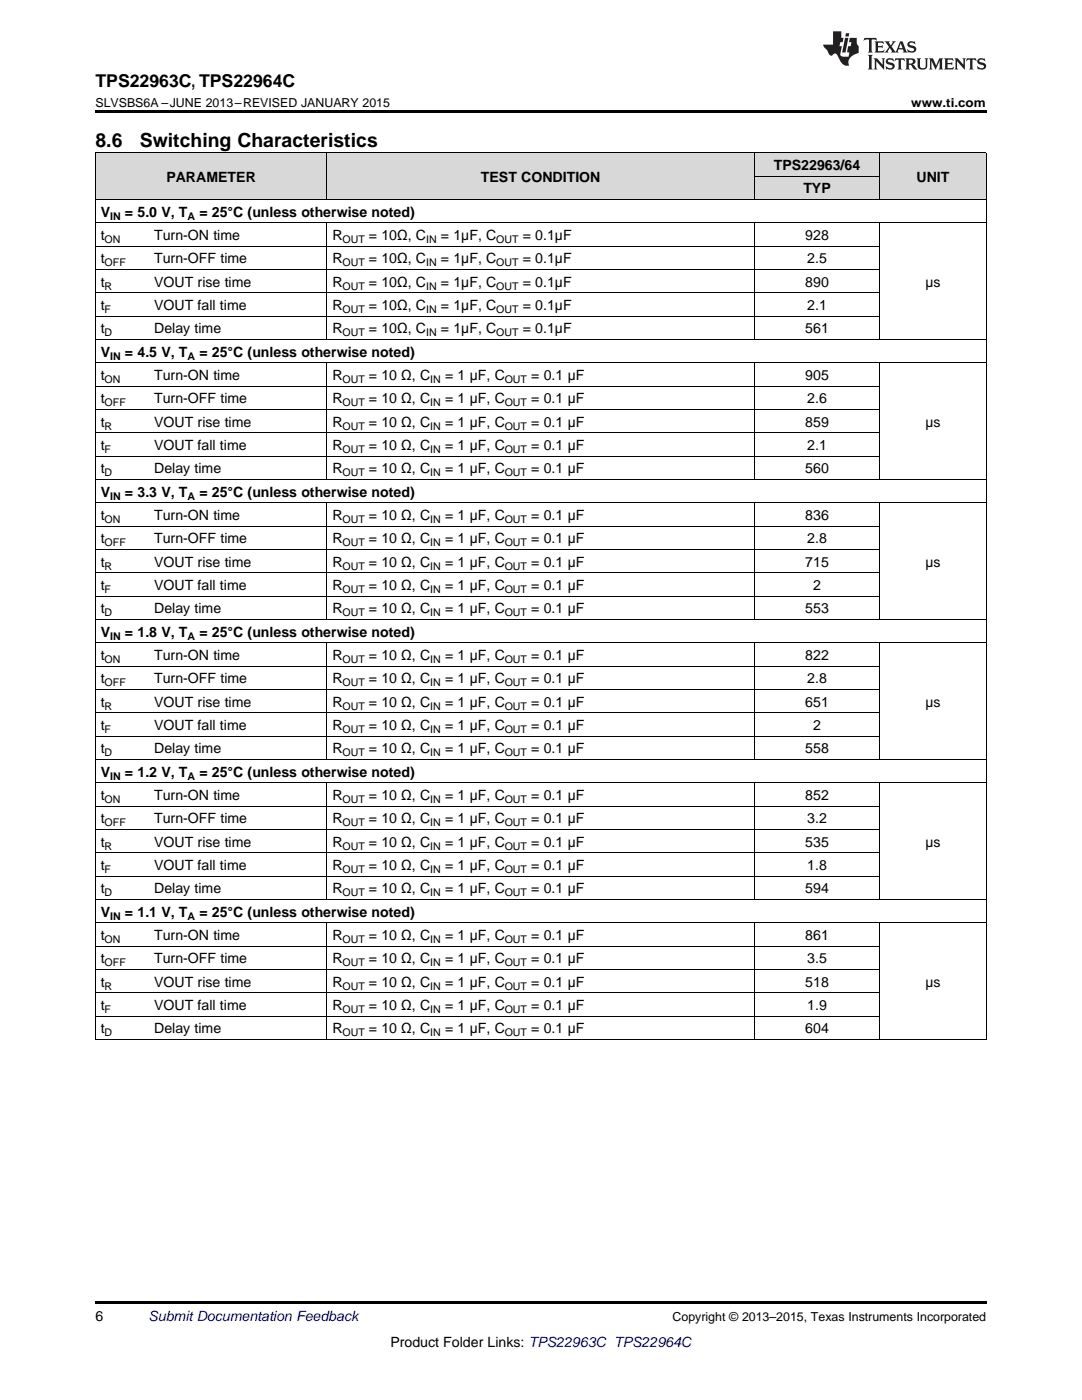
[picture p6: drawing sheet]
<svg xmlns="http://www.w3.org/2000/svg" width="216mm" height="279mm" viewBox="0 0 216 279" stroke-linecap="round" stroke-linejoin="round" font-family="sans-serif">
<defs><g id="words">
<g font-size="3.9">
<text x="19" y="29.3">8.6</text>
<text x="27.9" y="29.3">Switching Characteristics</text>
</g>
<text font-size="3.5" x="19" y="17.3">TPS22963C, TPS22964C</text>
<g font-size="2.8">
<text x="154.4" y="33.9">TPS22963/64</text>
<text x="33.2" y="36.3">PARAMETER</text>
<text x="96" y="36.3">TEST CONDITION</text>
<text x="160.3" y="38.6">TYP</text>
<text x="182.9" y="36.3">UNIT</text>
<text x="20.1" y="43.3">V</text>
<text x="20.1" y="47.9">t</text>
<text x="24.9" y="43.3">= 5.0 V, T</text>
<text x="30.8" y="47.9">Turn-ON time</text>
<text x="39.8" y="43.3">= 25°C (unless otherwise noted)</text>
<text x="66.3" y="47.9">R</text>
<text x="73.6" y="47.9">= 10Ω, C</text>
<text x="88" y="47.9">= 1µF, C</text>
<text x="104.3" y="47.9">= 0.1µF</text>
<text x="160.7" y="47.9">928</text>
<text x="20.1" y="52.6">t</text>
<text x="30.8" y="52.6">Turn-OFF time</text>
<text x="66.3" y="52.6">R</text>
<text x="73.6" y="52.6">= 10Ω, C</text>
<text x="88" y="52.6">= 1µF, C</text>
<text x="104.3" y="52.6">= 0.1µF</text>
<text x="161.1" y="52.6">2.5</text>
<text x="20.1" y="57.2">t</text>
<text x="30.8" y="57.2">VOUT rise time</text>
<text x="66.3" y="57.2">R</text>
<text x="73.6" y="57.2">= 10Ω, C</text>
<text x="88" y="57.2">= 1µF, C</text>
<text x="104.3" y="57.2">= 0.1µF</text>
<text x="160.7" y="57.2">890</text>
<text x="184.6" y="57.2">µs</text>
<text x="20.1" y="61.9">t</text>
<text x="30.8" y="61.9">VOUT fall time</text>
<text x="66.3" y="61.9">R</text>
<text x="73.6" y="61.9">= 10Ω, C</text>
<text x="88" y="61.9">= 1µF, C</text>
<text x="104.3" y="61.9">= 0.1µF</text>
<text x="161.1" y="61.9">2.1</text>
<text x="20.1" y="66.5">t</text>
<text x="20.1" y="71.2">V</text>
<text x="24.9" y="71.2">= 4.5 V, T</text>
<text x="30.8" y="66.5">Delay time</text>
<text x="39.8" y="71.2">= 25°C (unless otherwise noted)</text>
<text x="66.3" y="66.5">R</text>
<text x="73.6" y="66.5">= 10Ω, C</text>
<text x="88" y="66.5">= 1µF, C</text>
<text x="104.3" y="66.5">= 0.1µF</text>
<text x="160.7" y="66.5">561</text>
<text x="20.1" y="75.8">t</text>
<text x="30.8" y="75.8">Turn-ON time</text>
<text x="66.3" y="75.8">R</text>
<text x="73.6" y="75.8">= 10 Ω, C</text>
<text x="88.8" y="75.8">= 1 µF, C</text>
<text x="106" y="75.8">= 0.1 µF</text>
<text x="160.7" y="75.8">905</text>
<text x="20.1" y="80.5">t</text>
<text x="30.8" y="80.5">Turn-OFF time</text>
<text x="66.3" y="80.5">R</text>
<text x="73.6" y="80.5">= 10 Ω, C</text>
<text x="88.8" y="80.5">= 1 µF, C</text>
<text x="106" y="80.5">= 0.1 µF</text>
<text x="161.1" y="80.5">2.6</text>
<text x="20.1" y="85.2">t</text>
<text x="20.1" y="89.8">t</text>
<text x="30.8" y="85.2">VOUT rise time</text>
<text x="30.8" y="89.8">VOUT fall time</text>
<text x="66.3" y="85.2">R</text>
<text x="66.3" y="89.8">R</text>
<text x="73.6" y="85.2">= 10 Ω, C</text>
<text x="73.6" y="89.8">= 10 Ω, C</text>
<text x="88.8" y="85.2">= 1 µF, C</text>
<text x="88.8" y="89.8">= 1 µF, C</text>
<text x="106" y="85.2">= 0.1 µF</text>
<text x="106" y="89.8">= 0.1 µF</text>
<text x="160.7" y="85.2">859</text>
<text x="161.1" y="89.8">2.1</text>
<text x="184.6" y="85.2">µs</text>
<text x="20.1" y="94.5">t</text>
<text x="30.8" y="94.5">Delay time</text>
<text x="66.3" y="94.5">R</text>
<text x="73.6" y="94.5">= 10 Ω, C</text>
<text x="88.8" y="94.5">= 1 µF, C</text>
<text x="106" y="94.5">= 0.1 µF</text>
<text x="160.7" y="94.5">560</text>
<text x="20.1" y="99.1">V</text>
<text x="24.9" y="99.1">= 3.3 V, T</text>
<text x="39.8" y="99.1">= 25°C (unless otherwise noted)</text>
<text x="20.1" y="103.8">t</text>
<text x="30.8" y="103.8">Turn-ON time</text>
<text x="66.3" y="103.8">R</text>
<text x="73.6" y="103.8">= 10 Ω, C</text>
<text x="88.8" y="103.8">= 1 µF, C</text>
<text x="106" y="103.8">= 0.1 µF</text>
<text x="160.7" y="103.8">836</text>
<text x="20.1" y="108.4">t</text>
<text x="20.1" y="113.1">t</text>
<text x="30.8" y="108.4">Turn-OFF time</text>
<text x="30.8" y="113.1">VOUT rise time</text>
<text x="66.3" y="108.4">R</text>
<text x="66.3" y="113.1">R</text>
<text x="73.6" y="108.4">= 10 Ω, C</text>
<text x="73.6" y="113.1">= 10 Ω, C</text>
<text x="88.8" y="108.4">= 1 µF, C</text>
<text x="88.8" y="113.1">= 1 µF, C</text>
<text x="106" y="108.4">= 0.1 µF</text>
<text x="106" y="113.1">= 0.1 µF</text>
<text x="160.7" y="113.1">715</text>
<text x="161.1" y="108.4">2.8</text>
<text x="184.6" y="113.1">µs</text>
<text x="20.1" y="117.8">t</text>
<text x="30.8" y="117.8">VOUT fall time</text>
<text x="66.3" y="117.8">R</text>
<text x="73.6" y="117.8">= 10 Ω, C</text>
<text x="88.8" y="117.8">= 1 µF, C</text>
<text x="106" y="117.8">= 0.1 µF</text>
<text x="162.2" y="117.8">2</text>
<text x="20.1" y="122.4">t</text>
<text x="30.8" y="122.4">Delay time</text>
<text x="66.3" y="122.4">R</text>
<text x="73.6" y="122.4">= 10 Ω, C</text>
<text x="88.8" y="122.4">= 1 µF, C</text>
<text x="106" y="122.4">= 0.1 µF</text>
<text x="160.7" y="122.4">553</text>
<text x="20.1" y="127.1">V</text>
<text x="20.1" y="131.7">t</text>
<text x="24.9" y="127.1">= 1.8 V, T</text>
<text x="30.8" y="131.7">Turn-ON time</text>
<text x="39.8" y="127.1">= 25°C (unless otherwise noted)</text>
<text x="66.3" y="131.7">R</text>
<text x="73.6" y="131.7">= 10 Ω, C</text>
<text x="88.8" y="131.7">= 1 µF, C</text>
<text x="106" y="131.7">= 0.1 µF</text>
<text x="160.7" y="131.7">822</text>
<text x="20.1" y="136.4">t</text>
<text x="30.8" y="136.4">Turn-OFF time</text>
<text x="66.3" y="136.4">R</text>
<text x="73.6" y="136.4">= 10 Ω, C</text>
<text x="88.8" y="136.4">= 1 µF, C</text>
<text x="106" y="136.4">= 0.1 µF</text>
<text x="161.1" y="136.4">2.8</text>
<text x="20.1" y="141">t</text>
<text x="30.8" y="141">VOUT rise time</text>
<text x="66.3" y="141">R</text>
<text x="73.6" y="141">= 10 Ω, C</text>
<text x="88.8" y="141">= 1 µF, C</text>
<text x="106" y="141">= 0.1 µF</text>
<text x="160.7" y="141">651</text>
<text x="184.6" y="141">µs</text>
<text x="20.1" y="145.7">t</text>
<text x="30.8" y="145.7">VOUT fall time</text>
<text x="66.3" y="145.7">R</text>
<text x="73.6" y="145.7">= 10 Ω, C</text>
<text x="88.8" y="145.7">= 1 µF, C</text>
<text x="106" y="145.7">= 0.1 µF</text>
<text x="162.2" y="145.7">2</text>
<text x="20.1" y="150.4">t</text>
<text x="20.1" y="155">V</text>
<text x="24.9" y="155">= 1.2 V, T</text>
<text x="30.8" y="150.4">Delay time</text>
<text x="39.8" y="155">= 25°C (unless otherwise noted)</text>
<text x="66.3" y="150.4">R</text>
<text x="73.6" y="150.4">= 10 Ω, C</text>
<text x="88.8" y="150.4">= 1 µF, C</text>
<text x="106" y="150.4">= 0.1 µF</text>
<text x="160.7" y="150.4">558</text>
<text x="20.1" y="159.7">t</text>
<text x="30.8" y="159.7">Turn-ON time</text>
<text x="66.3" y="159.7">R</text>
<text x="73.6" y="159.7">= 10 Ω, C</text>
<text x="88.8" y="159.7">= 1 µF, C</text>
<text x="106" y="159.7">= 0.1 µF</text>
<text x="160.7" y="159.7">852</text>
<text x="20.1" y="164.3">t</text>
<text x="30.8" y="164.3">Turn-OFF time</text>
<text x="66.3" y="164.3">R</text>
<text x="73.6" y="164.3">= 10 Ω, C</text>
<text x="88.8" y="164.3">= 1 µF, C</text>
<text x="106" y="164.3">= 0.1 µF</text>
<text x="161.1" y="164.3">3.2</text>
<text x="20.1" y="169">t</text>
<text x="20.1" y="173.6">t</text>
<text x="30.8" y="169">VOUT rise time</text>
<text x="30.8" y="173.6">VOUT fall time</text>
<text x="66.3" y="169">R</text>
<text x="66.3" y="173.6">R</text>
<text x="73.6" y="169">= 10 Ω, C</text>
<text x="73.6" y="173.6">= 10 Ω, C</text>
<text x="88.8" y="169">= 1 µF, C</text>
<text x="88.8" y="173.6">= 1 µF, C</text>
<text x="106" y="169">= 0.1 µF</text>
<text x="106" y="173.6">= 0.1 µF</text>
<text x="160.7" y="169">535</text>
<text x="161.1" y="173.6">1.8</text>
<text x="184.6" y="169">µs</text>
<text x="20.1" y="178.3">t</text>
<text x="30.8" y="178.3">Delay time</text>
<text x="66.3" y="178.3">R</text>
<text x="73.6" y="178.3">= 10 Ω, C</text>
<text x="88.8" y="178.3">= 1 µF, C</text>
<text x="106" y="178.3">= 0.1 µF</text>
<text x="160.7" y="178.3">594</text>
<text x="20.1" y="183">V</text>
<text x="24.9" y="183">= 1.1 V, T</text>
<text x="39.8" y="183">= 25°C (unless otherwise noted)</text>
<text x="20.1" y="187.6">t</text>
<text x="30.8" y="187.6">Turn-ON time</text>
<text x="66.3" y="187.6">R</text>
<text x="73.6" y="187.6">= 10 Ω, C</text>
<text x="88.8" y="187.6">= 1 µF, C</text>
<text x="106" y="187.6">= 0.1 µF</text>
<text x="160.7" y="187.6">861</text>
<text x="20.1" y="192.3">t</text>
<text x="20.1" y="196.9">t</text>
<text x="30.8" y="192.3">Turn-OFF time</text>
<text x="30.8" y="196.9">VOUT rise time</text>
<text x="66.3" y="192.3">R</text>
<text x="66.3" y="196.9">R</text>
<text x="73.6" y="192.3">= 10 Ω, C</text>
<text x="73.6" y="196.9">= 10 Ω, C</text>
<text x="88.8" y="192.3">= 1 µF, C</text>
<text x="88.8" y="196.9">= 1 µF, C</text>
<text x="106" y="192.3">= 0.1 µF</text>
<text x="106" y="196.9">= 0.1 µF</text>
<text x="160.7" y="196.9">518</text>
<text x="161.1" y="192.3">3.5</text>
<text x="184.6" y="196.9">µs</text>
<text x="20.1" y="201.6">t</text>
<text x="30.8" y="201.6">VOUT fall time</text>
<text x="66.3" y="201.6">R</text>
<text x="73.6" y="201.6">= 10 Ω, C</text>
<text x="88.8" y="201.6">= 1 µF, C</text>
<text x="106" y="201.6">= 0.1 µF</text>
<text x="161.1" y="201.6">1.9</text>
<text x="20.1" y="206.2">t</text>
<text x="30.8" y="206.2">Delay time</text>
<text x="66.3" y="206.2">R</text>
<text x="73.6" y="206.2">= 10 Ω, C</text>
<text x="88.8" y="206.2">= 1 µF, C</text>
<text x="106" y="206.2">= 0.1 µF</text>
<text x="160.7" y="206.2">604</text>
<text x="19" y="263.6">6</text>
<text x="77.9" y="268.9">Product Folder Links: TPS22963C TPS22964C</text>
</g>
<text font-size="2.8" fill="#0000c8" x="29.6" y="263.6">Submit Documentation Feedback</text>
<g font-size="2.5">
<text x="19" y="21.4">SLVSBS6A –JUNE 2013–REVISED JANUARY 2015</text>
<text x="181.8" y="21.4">www.ti.com</text>
<text x="134.2" y="263.6">Copyright © 2013–2015, Texas Instruments Incorporated</text>
</g>
<g font-size="2.1">
<text x="22" y="43.8">IN</text>
<text x="37.4" y="43.8">A</text>
<text x="20.9" y="48.5">ON</text>
<text x="20.9" y="53.1">OFF</text>
<text x="68.3" y="48.5">OUT</text>
<text x="68.3" y="53.1">OUT</text>
<text x="85" y="48.5">IN</text>
<text x="85" y="53.1">IN</text>
<text x="99" y="48.5">OUT</text>
<text x="99" y="53.1">OUT</text>
<text x="20.9" y="57.8">R</text>
<text x="68.3" y="57.8">OUT</text>
<text x="85" y="57.8">IN</text>
<text x="99" y="57.8">OUT</text>
<text x="20.9" y="62.4">F</text>
<text x="68.3" y="62.4">OUT</text>
<text x="85" y="62.4">IN</text>
<text x="99" y="62.4">OUT</text>
<text x="20.9" y="67.1">D</text>
<text x="22" y="71.8">IN</text>
<text x="37.4" y="71.8">A</text>
<text x="68.3" y="67.1">OUT</text>
<text x="85" y="67.1">IN</text>
<text x="99" y="67.1">OUT</text>
<text x="20.9" y="76.4">ON</text>
<text x="68.3" y="76.4">OUT</text>
<text x="85.9" y="76.4">IN</text>
<text x="100.7" y="76.4">OUT</text>
<text x="20.9" y="81.1">OFF</text>
<text x="68.3" y="81.1">OUT</text>
<text x="85.9" y="81.1">IN</text>
<text x="100.7" y="81.1">OUT</text>
<text x="20.9" y="85.7">R</text>
<text x="68.3" y="85.7">OUT</text>
<text x="85.9" y="85.7">IN</text>
<text x="100.7" y="85.7">OUT</text>
<text x="20.9" y="90.4">F</text>
<text x="20.9" y="95">D</text>
<text x="68.3" y="90.4">OUT</text>
<text x="68.3" y="95">OUT</text>
<text x="85.9" y="90.4">IN</text>
<text x="85.9" y="95">IN</text>
<text x="100.7" y="90.4">OUT</text>
<text x="100.7" y="95">OUT</text>
<text x="22" y="99.7">IN</text>
<text x="37.4" y="99.7">A</text>
<text x="20.9" y="104.4">ON</text>
<text x="68.3" y="104.4">OUT</text>
<text x="85.9" y="104.4">IN</text>
<text x="100.7" y="104.4">OUT</text>
<text x="20.9" y="109">OFF</text>
<text x="20.9" y="113.7">R</text>
<text x="68.3" y="109">OUT</text>
<text x="68.3" y="113.7">OUT</text>
<text x="85.9" y="109">IN</text>
<text x="85.9" y="113.7">IN</text>
<text x="100.7" y="109">OUT</text>
<text x="100.7" y="113.7">OUT</text>
<text x="20.9" y="118.3">F</text>
<text x="68.3" y="118.3">OUT</text>
<text x="85.9" y="118.3">IN</text>
<text x="100.7" y="118.3">OUT</text>
<text x="20.9" y="123">D</text>
<text x="68.3" y="123">OUT</text>
<text x="85.9" y="123">IN</text>
<text x="100.7" y="123">OUT</text>
<text x="22" y="127.6">IN</text>
<text x="37.4" y="127.6">A</text>
<text x="20.9" y="132.3">ON</text>
<text x="20.9" y="136.9">OFF</text>
<text x="68.3" y="132.3">OUT</text>
<text x="68.3" y="136.9">OUT</text>
<text x="85.9" y="132.3">IN</text>
<text x="85.9" y="136.9">IN</text>
<text x="100.7" y="132.3">OUT</text>
<text x="100.7" y="136.9">OUT</text>
<text x="20.9" y="141.6">R</text>
<text x="68.3" y="141.6">OUT</text>
<text x="85.9" y="141.6">IN</text>
<text x="100.7" y="141.6">OUT</text>
<text x="20.9" y="146.3">F</text>
<text x="68.3" y="146.3">OUT</text>
<text x="85.9" y="146.3">IN</text>
<text x="100.7" y="146.3">OUT</text>
<text x="20.9" y="150.9">D</text>
<text x="22" y="155.6">IN</text>
<text x="37.4" y="155.6">A</text>
<text x="68.3" y="150.9">OUT</text>
<text x="85.9" y="150.9">IN</text>
<text x="100.7" y="150.9">OUT</text>
<text x="20.9" y="160.2">ON</text>
<text x="68.3" y="160.2">OUT</text>
<text x="85.9" y="160.2">IN</text>
<text x="100.7" y="160.2">OUT</text>
<text x="20.9" y="164.9">OFF</text>
<text x="68.3" y="164.9">OUT</text>
<text x="85.9" y="164.9">IN</text>
<text x="100.7" y="164.9">OUT</text>
<text x="20.9" y="169.5">R</text>
<text x="68.3" y="169.5">OUT</text>
<text x="85.9" y="169.5">IN</text>
<text x="100.7" y="169.5">OUT</text>
<text x="20.9" y="174.2">F</text>
<text x="20.9" y="178.9">D</text>
<text x="68.3" y="174.2">OUT</text>
<text x="68.3" y="178.9">OUT</text>
<text x="85.9" y="174.2">IN</text>
<text x="85.9" y="178.9">IN</text>
<text x="100.7" y="174.2">OUT</text>
<text x="100.7" y="178.9">OUT</text>
<text x="22" y="183.5">IN</text>
<text x="37.4" y="183.5">A</text>
<text x="20.9" y="188.2">ON</text>
<text x="68.3" y="188.2">OUT</text>
<text x="85.9" y="188.2">IN</text>
<text x="100.7" y="188.2">OUT</text>
<text x="20.9" y="192.8">OFF</text>
<text x="20.9" y="197.5">R</text>
<text x="68.3" y="192.8">OUT</text>
<text x="68.3" y="197.5">OUT</text>
<text x="85.9" y="192.8">IN</text>
<text x="85.9" y="197.5">IN</text>
<text x="100.7" y="192.8">OUT</text>
<text x="100.7" y="197.5">OUT</text>
<text x="20.9" y="202.1">F</text>
<text x="68.3" y="202.1">OUT</text>
<text x="85.9" y="202.1">IN</text>
<text x="100.7" y="202.1">OUT</text>
<text x="20.9" y="206.8">D</text>
<text x="68.3" y="206.8">OUT</text>
<text x="85.9" y="206.8">IN</text>
<text x="100.7" y="206.8">OUT</text>
</g>
</g></defs>
<g fill="#d8d8d8">
<path d="M19 30.6h10.7v9.3h-10.7z"/>
<path d="M29.7 30.6h35.6v9.3h-35.6z"/>
<path d="M65.3 30.6h85.3v9.3h-85.3z"/>
<path d="M150.6 35.2h24.9v4.7h-24.9z"/>
<path d="M175.5 30.6h21.3v9.3h-21.3z"/>
<path d="M150.6 30.6h24.9v4.6h-24.9z"/>
</g>
<path d="M19 22h177.8v.5h-177.8zM19 207.5h.2zM65.2 207.5h.1zM150.5 207.5h.1zM175.4 207.5h.1zM196.7 207.5h.1zM19 259.7h177.8v.5h-177.8z" fill="#000"/>
<g fill="none" stroke="#000" stroke-width=".2">
<path d="M19 39.8h177.8M19 30.5h177.8M19.1 30.5v177M65.2 30.5v9.4M150.5 30.5v9.4M150.6 35.2h24.9M175.5 30.5v9.4M196.8 30.5v177M19 58.4h156.5M19 53.8h156.5M19 49.1h156.5M19 44.5h177.8"/>
<path d="M65.2 44.5v23.3M150.5 44.5v23.3M175.5 44.5v23.3M19 77.1h156.5M19 72.4h177.8M19 67.8h177.8M19 63.1h156.5M65.2 72.4v23.3M150.5 72.4v23.3M175.5 72.4v23.3M19 95.7h177.8M19 91h156.5"/>
<path d="M19 86.4h156.5M19 81.7h156.5M19 119h156.5M19 114.3h156.5M19 109.7h156.5M19 105h156.5M19 100.3h177.8M65.2 100.4v23.3M150.5 100.4v23.3M175.5 100.4v23.3M19 137.6h156.5M19 132.9h156.5"/>
<path d="M19 128.3h177.8M19 123.6h177.8M65.2 128.3v23.3M150.5 128.3v23.3M175.5 128.3v23.3M19 156.2h177.8M19 151.6h177.8M19 146.9h156.5M19 142.3h156.5M65.2 156.2v23.4M150.5 156.2v23.4M175.5 156.2v23.4"/>
<path d="M19 179.5h177.8M19 174.9h156.5M19 170.2h156.5M19 165.5h156.5M19 160.9h156.5M19 198.1h156.5M19 193.5h156.5M19 188.8h156.5M19 184.2h177.8M65.2 184.2v23.3M150.5 184.2v23.3M175.5 184.2v23.3"/>
<path d="M19 207.5h177.8M19 202.8h156.5"/>
</g>
<g fill="#231f20">
<path d="M172.5 7.6l-.1 .5 .4-.2h.6v.1v2.1l-.2 .4h.9l-.2-.4v-2.1l.1-.1h.5l.5 .2-.2-.5zM174.5 8.3l.2 .3v1.5l-.2 .4h1.8l.2-.6a1.04 1.04 0 0 1-1.3 .2v-.7h.6l.3 .2v-.6l-.3 .2h-.6v-.6l.8-.1 .4 .3-.2-.5zM176.5 8.3l.9 1.1-.9 1.1h.8l-.2-.2 .4-.7 .5 .7-.2 .2h1.5l-.2-.2 .2-.4h.9l.1 .4-.2 .2h1l-.3-.3-.7-1.9h-.5l-.9 2-.8-1 .9-1h-.8l.1 .3-.4 .5-.3-.6 .1-.2zM179.7 8.6l.4 1h-.7zM181.3 8.4a.63 .63 0 0 0-.2 .7 .63 .63 0 0 0 .6 .4l.6 .2 .1 .2a.75 .75 0 0 1-.7 .4 .75 .75 0 0 1-.6-.5l.1 .7 .1-.1a1.11 1.11 0 0 0 1.5-.6 1.13 1.13 0 0 0-1.2-.8l-.1-.4a1.04 1.04 0 0 1 1.2 .2l-.2-.5-.2 .1-.4-.2zM173.2 10.9l.2 .4v2.2l-.2 .4h1l-.3-.4v-2.2l.3-.4zM174.3 11.6l.3 .4v1.5l-.3 .4h.8l-.2-.4v-1.3l1.5 1.7v-1.9l.2-.4h-.7l.2 .4v.9l-1.1-1.3zM177 11.8a.62 .62 0 0 0-.2 .7 .62 .62 0 0 0 .6 .4l.6 .1 .1 .3a.76 .76 0 0 1-.7 .3 .76 .76 0 0 1-.7-.4l.2 .7 .1-.1a1.11 1.11 0 0 0 1.5-.6 1.13 1.13 0 0 0-1.2-.8l-.1-.4a1.04 1.04 0 0 1 1.2 .2l-.2-.6-.2 .1-.5-.1zM178.7 11.6l-.2 .6a.61 .61 0 0 1 .8-.3v1.6l-.2 .4h.9l-.2-.4v-1.6a.63 .63 0 0 1 .7 .3l-.1-.6zM180.6 11.6l.3 .4v1.5l-.3 .4h1l-.2-.2-.1-.8 .6 .2a.76 .76 0 0 0 1.2 .7l-1-1a.58 .58 0 0 0 .6-.5 .58 .58 0 0 0-.5-.6zM181.4 11.9h.1a.45 .45 0 0 1 .5 .1 .45 .45 0 0 1 .1 .5l-.8 .2zM182.9 11.6l.2 .2a2.17 2.17 0 0 0 .3 1.9 .99 .99 0 0 0 1.6-.6v-1.1l.2-.4h-.7l.2 .2a1.92 1.92 0 0 1-.2 1.8 .6 .6 0 0 1-.9-.5v-1.1l.2-.4zM185.4 11.6l.2 .4v1.5l-.2 .4h.7l-.2-.4v-1.4l.8 1.8 .8-1.8v1.4l-.2 .4h.9l-.2-.4v-1.5l.2-.4h-.8l-.6 1.5-.6-1.5zM188.4 11.6l.2 .4v1.5l-.2 .4h1.8l.1-.6a1.04 1.04 0 0 1-1.2 .1v-.6h.5l.4 .2v-.6l-.4 .2h-.5v-.7h.8l.3 .3-.1-.6zM190.5 11.6l.2 .4v1.5l-.2 .4h.7l-.2-.4v-1.3l1.5 1.7v-1.9l.2-.4h-.7l.2 .4v.9l-1.1-1.3zM192.9 11.6l-.1 .6a.61 .61 0 0 1 .7-.3l.1 1.6-.3 .4h1l-.3-.4 .1-1.6a.63 .63 0 0 1 .7 .3l-.1-.6zM195.2 11.8a.62 .62 0 0 0-.2 .7 .62 .62 0 0 0 .6 .4l.6 .1 .1 .3a.76 .76 0 0 1-.7 .3 .76 .76 0 0 1-.6-.4l.1 .7 .1-.1a1.11 1.11 0 0 0 1.6-.6 1.13 1.13 0 0 0-1.3-.8l-.1-.4a1.04 1.04 0 0 1 1.2 .2l-.1-.6-.2 .1-.5-.1z"/>
<path d="M166.2 6.3v2.6h-1.9v.4l.8 .9a.91 .91 0 0 0 1 .8 .56 .56 0 0 1 .5-.3 .56 .56 0 0 1 .5 .3l.4 .8a1.53 1.53 0 0 0 1.9 1.2 1.54 1.54 0 0 1 1-2.1l.9-.3v-1.4a1.52 1.52 0 0 1-.4-1.6h-1.3l-.2 .8h.5l-.2 .8h-.5l-.1 1v.2l.4 .1-.2 .8a1.93 1.93 0 0 1-1.6-.3l.3-1.8h-.5l.2-.8h.4l.2-.8h-.4v-1.3zM168.6 7.6l-.6 2.9h.7l.6-2.9zM168.8 6.6l-.1 .7h.6l.2-.7z"/>
</g>
<use href="#words"/>
</svg>
